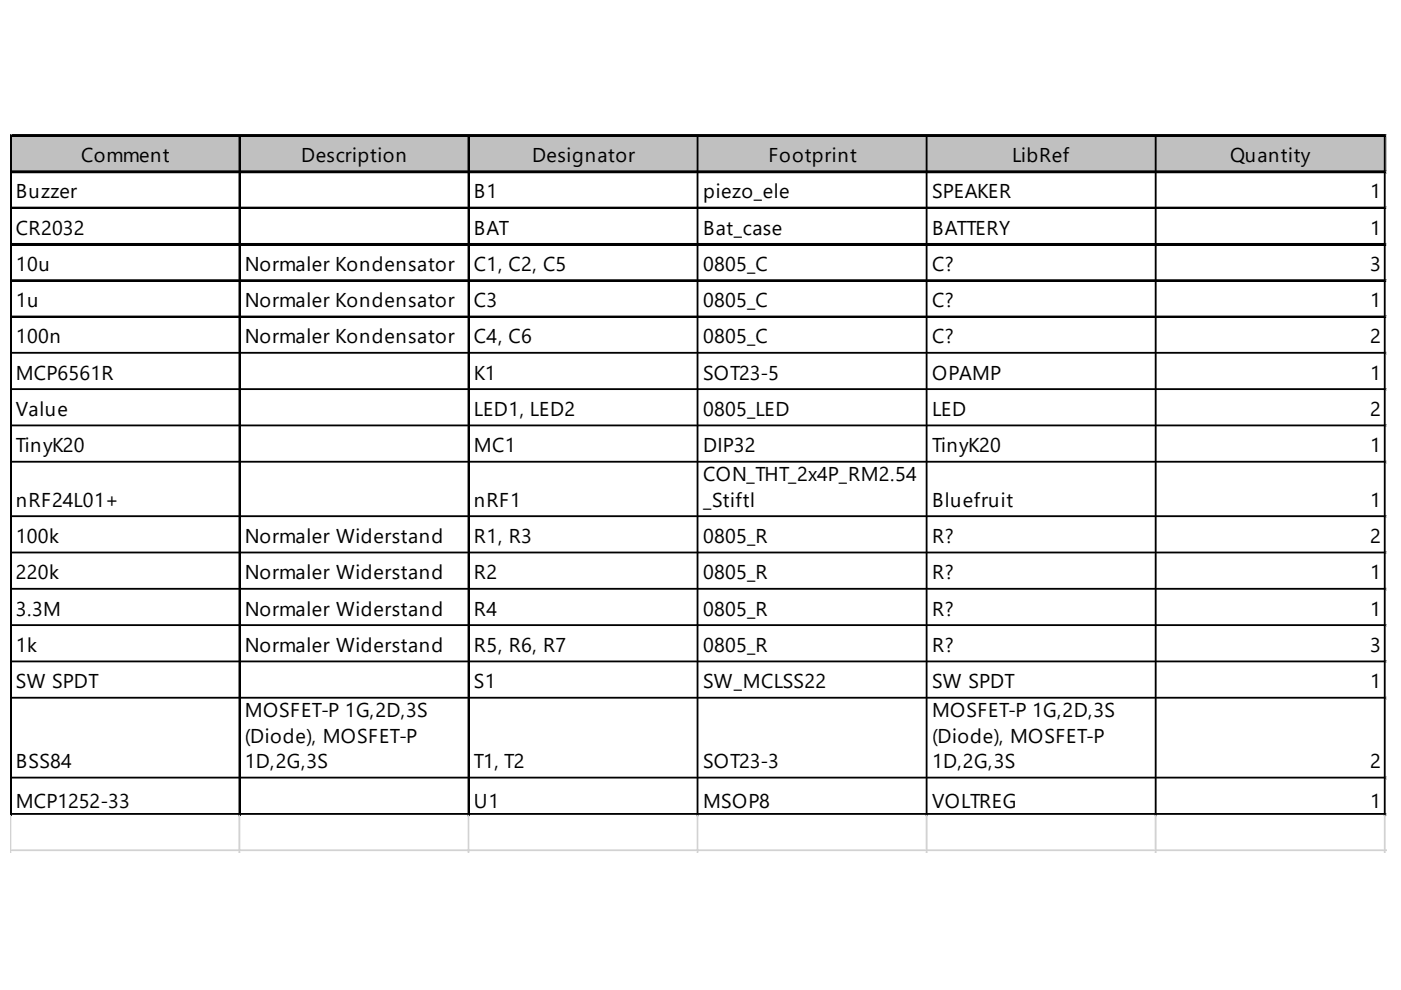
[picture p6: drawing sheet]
<svg xmlns="http://www.w3.org/2000/svg" width="297mm" height="210mm" viewBox="0 0 297 210" stroke-linecap="round" stroke-linejoin="round" font-family="sans-serif">
<defs><g id="words">
<g font-size="4.2">
<text x="17.2" y="34.3">Comment</text>
<text x="63.9" y="34.3">Description</text>
<text x="112.8" y="34.3">Designator</text>
<text x="162.9" y="34.3">Footprint</text>
<text x="214.6" y="34.3">LibRef</text>
<text x="260.8" y="34.3">Quantity</text>
<text x="3.4" y="42">Buzzer</text>
<text x="100.5" y="42">B1</text>
<text x="149" y="42">piezo_ele</text>
<text x="197.6" y="42">SPEAKER</text>
<text x="290.5" y="42">1</text>
<text x="3.4" y="49.7">CR2032</text>
<text x="100.5" y="49.7">BAT</text>
<text x="149" y="49.7">Bat_case</text>
<text x="197.6" y="49.7">BATTERY</text>
<text x="290.5" y="49.7">1</text>
<text x="3.4" y="57.4">10u</text>
<text x="51.9" y="57.4">Normaler Kondensator</text>
<text x="100.5" y="57.4">C1, C2, C5</text>
<text x="149" y="57.4">0805_C</text>
<text x="197.6" y="57.4">C?</text>
<text x="290.5" y="57.4">3</text>
<text x="3.4" y="65.1">1u</text>
<text x="51.9" y="65.1">Normaler Kondensator</text>
<text x="100.5" y="65.1">C3</text>
<text x="149" y="65.1">0805_C</text>
<text x="197.6" y="65.1">C?</text>
<text x="290.5" y="65.1">1</text>
<text x="3.4" y="72.8">100n</text>
<text x="51.9" y="72.8">Normaler Kondensator</text>
<text x="100.5" y="72.8">C4, C6</text>
<text x="149" y="72.8">0805_C</text>
<text x="197.6" y="72.8">C?</text>
<text x="290.5" y="72.8">2</text>
<text x="3.4" y="80.5">MCP6561R</text>
<text x="100.5" y="80.5">K1</text>
<text x="149" y="80.5">SOT23-5</text>
<text x="197.6" y="80.5">OPAMP</text>
<text x="290.5" y="80.5">1</text>
<text x="3.4" y="88.2">Value</text>
<text x="100.5" y="88.2">LED1, LED2</text>
<text x="149" y="88.2">0805_LED</text>
<text x="197.6" y="88.2">LED</text>
<text x="290.5" y="88.2">2</text>
<text x="3.4" y="95.9">TinyK20</text>
<text x="100.5" y="95.9">MC1</text>
<text x="149" y="95.9">DIP32</text>
<text x="197.6" y="95.9">TinyK20</text>
<text x="290.5" y="95.9">1</text>
<text x="3.4" y="107.5">nRF24L01+</text>
<text x="100.5" y="107.5">nRF1</text>
<text x="149" y="102.1">CON_THT_2x4P_RM2.54</text>
<text x="149" y="107.5">_Stiftl</text>
<text x="197.6" y="107.5">Bluefruit</text>
<text x="290.5" y="107.5">1</text>
<text x="3.4" y="115.2">100k</text>
<text x="51.9" y="115.2">Normaler Widerstand</text>
<text x="100.5" y="115.2">R1, R3</text>
<text x="149" y="115.2">0805_R</text>
<text x="197.6" y="115.2">R?</text>
<text x="290.5" y="115.2">2</text>
<text x="3.4" y="122.9">220k</text>
<text x="51.9" y="122.9">Normaler Widerstand</text>
<text x="100.5" y="122.9">R2</text>
<text x="149" y="122.9">0805_R</text>
<text x="197.6" y="122.9">R?</text>
<text x="290.5" y="122.9">1</text>
<text x="3.4" y="130.6">3.3M</text>
<text x="51.9" y="130.6">Normaler Widerstand</text>
<text x="100.5" y="130.6">R4</text>
<text x="149" y="130.6">0805_R</text>
<text x="197.6" y="130.6">R?</text>
<text x="290.5" y="130.6">1</text>
<text x="3.4" y="138.3">1k</text>
<text x="51.9" y="138.3">Normaler Widerstand</text>
<text x="100.5" y="138.3">R5, R6, R7</text>
<text x="149" y="138.3">0805_R</text>
<text x="197.6" y="138.3">R?</text>
<text x="290.5" y="138.3">3</text>
<text x="3.4" y="146">SW SPDT</text>
<text x="100.5" y="146">S1</text>
<text x="149" y="146">SW_MCLSS22</text>
<text x="197.6" y="146">SW SPDT</text>
<text x="290.5" y="146">1</text>
<text x="51.9" y="152.1">MOSFET-P 1G,2D,3S</text>
<text x="197.6" y="152.1">MOSFET-P 1G,2D,3S</text>
<text x="51.9" y="157.5">(Diode), MOSFET-P</text>
<text x="197.6" y="157.5">(Diode), MOSFET-P</text>
<text x="3.4" y="162.9">BSS84</text>
<text x="51.9" y="162.9">1D,2G,3S</text>
<text x="100.5" y="162.9">T1, T2</text>
<text x="149" y="162.9">SOT23-3</text>
<text x="197.6" y="162.9">1D,2G,3S</text>
<text x="290.5" y="162.9">2</text>
<text x="3.4" y="171.4">MCP1252-33</text>
<text x="100.5" y="171.4">U1</text>
<text x="149" y="171.4">MSOP8</text>
<text x="197.6" y="171.4">VOLTREG</text>
<text x="290.5" y="171.4">1</text>
</g>
</g></defs>
<path d="M2.5 29h291.5v7.7h-291.5z" fill="#c0c0c0"/>
<g fill="none" stroke="#000" stroke-width=".39">
<path d="M2.2 28.6v144.4M2.4 28.6v144.4M2.6 28.6h291.4M2.6 36.3h291.4M50.8 29v144M51 29v144M99.3 29v144M99.5 29v144M147.9 29v144M196.5 29v144M245 29v144M293.6 29v144"/>
<path d="M2.6 44h291.4M2.6 51.7h291.4M2.6 59.4h291.4M2.6 67.1h291.4M2.6 74.8h291.4M2.6 82.5h291.4M2.6 90.2h291.4M2.6 97.9h291.4M2.6 109.4h291.4M2.6 117.1h291.4M2.6 124.8h291.4M2.6 132.5h291.4"/>
<path d="M2.6 140.2h291.4M2.6 147.9h291.4M2.6 164.9h291.4M2.6 172.6h291.4"/>
</g>
<path d="M2.6 28.8h291.4M2.6 36.5h291.4M2.6 44.2h291.4M2.6 51.9h291.4M2.6 59.6h291.4M2.6 67.3h291.4" fill="none" stroke="#000" stroke-width=".38"/>
<path d="M294 28.6h.1M2.2 173v7.7M50.8 173v7.7M99.3 173v7.7M147.9 173v7.7M196.5 173v7.7M245 173v7.7M293.6 173v7.7" fill="none" stroke="#d4d4d4" stroke-width=".39"/>
<path d="M294 28.6v.4z" fill="#d4d4d4"/>
<path d="M294 36.3h.1" fill="none" stroke="#d4d4d4" stroke-width=".39"/>
<path d="M294 36.3v.4z" fill="#d4d4d4"/>
<path d="M294 44h.1" fill="none" stroke="#d4d4d4" stroke-width=".39"/>
<path d="M294 44v.4z" fill="#d4d4d4"/>
<path d="M294 51.7h.1" fill="none" stroke="#d4d4d4" stroke-width=".39"/>
<path d="M294 51.7v.4z" fill="#d4d4d4"/>
<path d="M294 59.4h.1" fill="none" stroke="#d4d4d4" stroke-width=".39"/>
<path d="M294 59.4v.4z" fill="#d4d4d4"/>
<path d="M294 67.1h.1" fill="none" stroke="#d4d4d4" stroke-width=".39"/>
<path d="M294 67.1v.4z" fill="#d4d4d4"/>
<path d="M294 74.8h.1" fill="none" stroke="#d4d4d4" stroke-width=".39"/>
<path d="M294 74.8v.4z" fill="#d4d4d4"/>
<path d="M294 82.5h.1" fill="none" stroke="#d4d4d4" stroke-width=".39"/>
<path d="M294 82.5v.4z" fill="#d4d4d4"/>
<path d="M294 90.2h.1" fill="none" stroke="#d4d4d4" stroke-width=".39"/>
<path d="M294 90.2v.4z" fill="#d4d4d4"/>
<path d="M294 97.9h.1" fill="none" stroke="#d4d4d4" stroke-width=".39"/>
<path d="M294 97.9v.4z" fill="#d4d4d4"/>
<path d="M294 109.4h.1" fill="none" stroke="#d4d4d4" stroke-width=".39"/>
<path d="M294 109.4v.4z" fill="#d4d4d4"/>
<path d="M294 117.1h.1" fill="none" stroke="#d4d4d4" stroke-width=".39"/>
<path d="M294 117.1v.4z" fill="#d4d4d4"/>
<path d="M294 124.8h.1" fill="none" stroke="#d4d4d4" stroke-width=".39"/>
<path d="M294 124.8v.4z" fill="#d4d4d4"/>
<path d="M294 132.5h.1" fill="none" stroke="#d4d4d4" stroke-width=".39"/>
<path d="M294 132.5v.4z" fill="#d4d4d4"/>
<path d="M294 140.2h.1" fill="none" stroke="#d4d4d4" stroke-width=".39"/>
<path d="M294 140.2v.4z" fill="#d4d4d4"/>
<path d="M294 147.9h.1" fill="none" stroke="#d4d4d4" stroke-width=".39"/>
<path d="M294 147.9v.4z" fill="#d4d4d4"/>
<path d="M294 164.9h.1" fill="none" stroke="#d4d4d4" stroke-width=".39"/>
<path d="M294 164.9v.4z" fill="#d4d4d4"/>
<path d="M294 172.6h.1" fill="none" stroke="#d4d4d4" stroke-width=".39"/>
<path d="M294 172.6v.4z" fill="#d4d4d4"/>
<path d="M2.2 180.3h291.8" fill="none" stroke="#d4d4d4" stroke-width=".39"/>
<use href="#words"/>
</svg>
